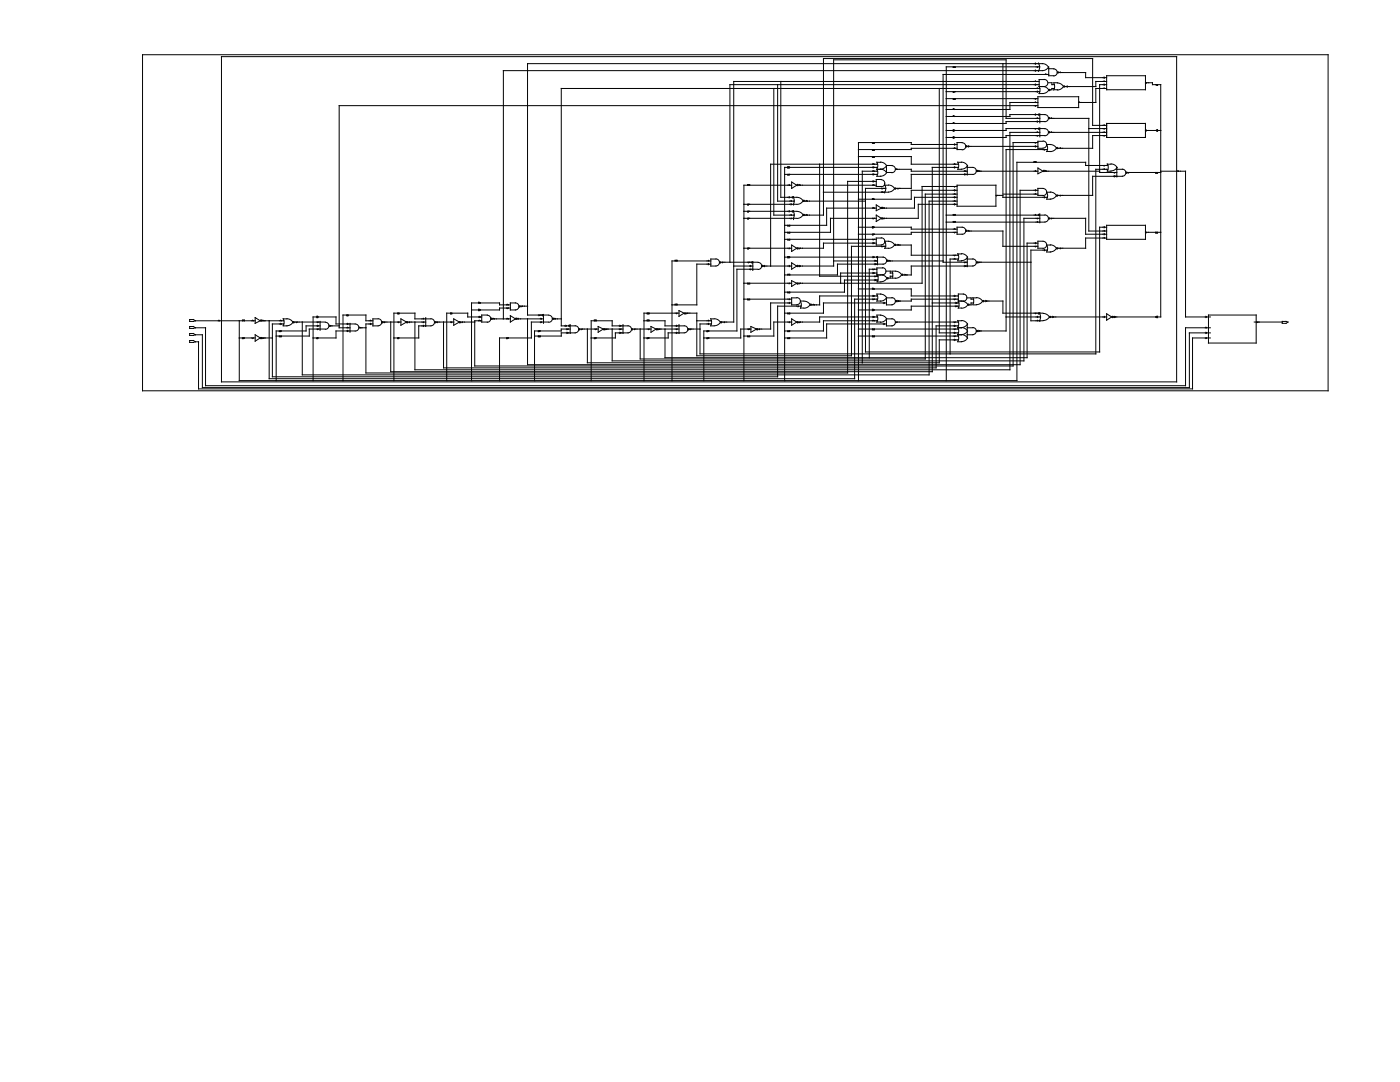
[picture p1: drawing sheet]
<svg xmlns="http://www.w3.org/2000/svg" width="279mm" height="216mm" viewBox="0 0 279 216" stroke-linecap="round" stroke-linejoin="round" font-family="sans-serif">
<g fill="none" stroke="#000" stroke-width=".2">
<path d="M28.4 10.9h236.6v67.1h-236.6zM44.2 11.3h190.6v64.9h-190.6zM154.4 17.7v25.2h4.1M155.2 16.9v23.2h3.3M155.8 16.3v23.1h2.2M187.5 17.7v48.7h3.8M188.8 19.7h18.3M188.8 18.3h18.7M190.2 13.3v.2h.4v-.2M190.2 18.3v.1l.3-.1M190.2 19.7v.1h.4v-.1M200.2 12.7v26h6.9"/>
<path d="M206.6 12.6l.2 .1-.2 .1M206.6 14l.2 .1-.2 .1M206.6 16.1l.2 .2M206.6 16.8l.2 .1-.2 .1M206.8 19.7l-.2 .1M207 17.5l.1 .2M207 18.2l.1 .1-.1 .1M207.1 19.3h8.2v2.2h-8.2zM207.1 13.3l-.1 .2M207.3 12.6v.1M207.3 14.1v.1M207.3 12.7l.2 .7-.2 .7"/>
<path d="M207.4 17.3l.2 .7-.2 .7M207.4 15.9h1a.7 .7 0 0 1 .7 .7 .7 .7 0 0 1-.7 .7h-1zM207.4 16.3h-61v48h-2.4M207.4 18.7h.8M207.4 16.9h-61.7v35.4M207.5 17.7h-95.5v47.3h1.4M207.5 13.3h-18.7v62.6M208 12.7a1.4 1.4 0 0 1 1.2 .7 1.4 1.4 0 0 1-1.2 .7h-107.5v49.5M208 12.7h-102.7v50.2h2.9M208.1 17.3a1.4 1.4 0 0 1 1.2 .7 1.4 1.4 0 0 1-1.2 .7M208.7 14.7l.2 .2M209.2 16.5h.7v.4h.5"/>
<path d="M209.3 13.3v1.8h1M209.3 14.9h-21.1v37.4h4.8M209.3 13.7h1M210.3 16.6l.2 .7-.2 .7M210.3 13.7a.7 .7 0 0 1 .7 .7 .7 .7 0 0 1-.7 .8M210.3 17.9h.8M210.3 16.5h.8M210.4 17.7h-.5v.2h-.3M211 16.6a1.4 1.4 0 0 1 1.2 .7 1.4 1.4 0 0 1-1.2 .7M211.3 14.5h5.4v1h4.2M211.6 14.4l.1 .1M213 17.1l.1 .2-.1 .1"/>
<path d="M220.3 15.4l.2 .1-.2 .1M220.3 16.1l.2 .2M220.3 16.8l.2 .1-.2 .1M220.3 17.5l.2 .2M220.9 15.1h7.7v2.8h-7.7zM220.9 16.9h-1.4v17.5h3.4M220.9 16.3h-2.2v1h-6.2M220.9 17.7h-2.2v2.7h-3.4M228.6 16.5h1.4v.4h1.6v46.3h-.6M228.9 16.5l-.2 .1M230.8 16.9l.1 .1 .1-.1M149.2 37v-.2h.4v.2"/>
<path d="M156.6 34.8h18.5M157.2 33.4h-.6v42.5M157.2 33.3h.3v.2h-.3zM157.2 34.8v.1h.3v-.1M157.5 33.4h17.6M157.5 36.8l.1 .2M157.5 39.2l.1 .2-.1 .1M158 37h-9.5v38.9M158 36.3l1 .7-1 .6zM158.3 39.4l.2 .7-.2 .7M158.4 39.2v.2h.6M159.1 39.4a1.4 1.4 0 0 1 1.2 .7 1.4 1.4 0 0 1-1.2 .7"/>
<path d="M159.4 37h15.5M159.5 36.8l.3 .2M163.6 32.8v22.3h11.7M164.3 38.4h13M171.3 31.2h10.6v1.6h9.4M174.1 28.4v.2h.4v-.2M174.1 29.8v.2h.4v-.2M174.1 31.2v.2h.4v-.2M174.1 39.8v-.2l.3 .2M174.2 32.6l.3 .2M174.2 33.3l.3 .1-.3 .1M174.2 34l.3 .2"/>
<path d="M174.2 34.7l.3 .1-.3 .1M174.2 36.1l.3 .1-.3 .1M174.2 36.8l.3 .2M174.9 36.2h-5.7v38.2h-96.2v-9.8h1.4M175 32.4l.2 .9a.7 .7 0 0 0 0 .9l-.2 1M175 32.4h.8M175 33.8h.8M175 35.2h.8M175.1 32.8h-21.3v20.3M175.1 34.2h-3v38.2M175.7 32.4a1.4 1.4 0 0 1 1.2 .7 1.4 1.4 0 0 1-1.2 .7 1.4 1.4 0 0 1 1.2 .7 1.4 1.4 0 0 1-1.2 .7M175.9 35.9a.7 .7 0 0 1 .7 .7 .7 .7 0 0 1-.7 .7"/>
<path d="M175.9 35.8h-1v1.4h1M176 38.2l.3 .2M176.3 37.6l-.3 .1M176.5 36.6v.4h.8M176.5 38.4v.1M176.6 36.9l.2 .7-.2 .7M176.8 37.6h-4.1v32.6h46.8v-24.9h1.4M177.3 36.9a1.4 1.4 0 0 1 1.2 .7 1.4 1.4 0 0 1-1.2 .7M178 33.1a.7 .7 0 0 1 .7 .7 .7 .7 0 0 1-.7 .7M178.1 33h-1.2v1.4h1.2M178.7 33.8h3.2v.4h11.1M178.8 33.7l.3 .1"/>
<path d="M179.5 37.6l-.3 .1M188.8 27.4h1.4M188.8 26h1.4M190.2 25.9l.3 .1-.1 .2h-.2zM190.2 21.8v-.1l.3 .1M190.2 23.2v-.1l.3 .1M190.2 24.6v-.1l.3 .1M190.2 27.3l.3 .1-.1 .2h-.2zM190.5 29.5l.1 .1M190.5 28.7l.1 .1-.1 .2M190.5 32.6l.1 .2M190.5 33.3l.1 .1-.1 .1"/>
<path d="M190.5 37.8l.1 .2-.1 .1M190.5 38.6l.1 .1M190.5 39.2l.1 .2-.1 .1M190.6 37.2l-.1 .1M191 37h7.8v4.1h-7.8zM191 28.8h-9.1v-.4h-10.6v47.5M191 29.6h-9.1v.2h-10.6M191 37.2h-7v19.3h-24.6M191 39.4h-8.5v2.1h-6.4M191 38h-9.1v1.8h-10.6M191 38.7h-6.3v32.9h-56.9v-5.9M191.1 32.4h.8"/>
<path d="M191.3 33.4h-5.2v40.8h-108.1v-9.9M191.9 32.4a1.4 1.4 0 0 1 1.2 .7 1.7 1.7 0 0 1-2 .7l.2-.7-.2-.7M192 28.4h-1v1.4h1M192 28.5a.7 .7 0 0 1 .7 .7 .7 .7 0 0 1-.7 .7M192.5 34l.3 .2M192.5 34.7l.3 .1-.3 .1M193 33v1.9M193 33.4h1.2M193 29.2h14.1M193.3 29.1l.1 .1-.1 .1M194.1 33.4a.7 .7 0 0 1 .7 .7 .7 .7 0 0 1-.7 .7M194.2 34.8h-12.3v2.8h-3.1"/>
<path d="M195.1 34.2h12M195.3 34l.3 .2M198.8 39h1.4v.4h8.8M199 39l-.1 .1M206.4 32.4v-.1h.4v.1M206.6 34l.2 .2M206.6 22.7l.2 .2-.2 .1M206.6 37.8l.2 .2-.2 .1M206.6 38.6l.2 .1M206.6 29.1l.2 .1-.2 .1M206.6 20.3l.2 .1M206.8 21.1l-.2 .1"/>
<path d="M206.8 25.7l-.2 .1M206.8 28.4l-.2 .2M207 23.5l.1 .1M207 24.1l.1 .2-.1 .1M207 26.3l.1 .1M207.1 33.5l1.1 .7-1.1 .5zM207.1 28.4h-4.9v44.6h-107.5v-9h1.4M207.1 21.1h-139.4v44.3h2.2M207.1 20.4h-5.6v1.4h-12.7M207.1 38h-3.5v34.8h-98.3v-9.2M207.1 27.1l-.1 .1M207.3 22.9h-5.8v.3h-12.7"/>
<path d="M207.3 25.7h-6.5v.3h-10.3M207.5 22.9h1a.7 .7 0 0 1 .7 .7 .7 .7 0 0 1-.7 .7M207.5 23.6h-6.7v-11.7h-34.4v41.2h-7M207.5 22.7v1.8M207.5 25.5v1.8M207.5 25.7h1M207.5 26.4h-6v47.4h-118.7v-9.5M208.2 28.2h-1.1v1.4h1.1M208.2 37.6h-1.1v1.4h1.1M208.2 37.6a.7 .7 0 0 1 .7 .7 .7 .7 0 0 1-.7 .7M208.2 28.1a.7 .7 0 0 1 .7 .7 .7 .7 0 0 1-.7 .7M208.4 39.2l.1 .2-.1 .1"/>
<path d="M208.5 27.1h-7.7v.3h-10.3M208.5 24.3h-7.7v.3h-12M208.5 34.2h11M208.5 29.8l-.1 .2M208.5 25.7a.7 .7 0 0 1 .7 .7 .7 .7 0 0 1-.7 .7M208.7 34l.2 .2M208.9 38.3l.2 .7-.2 .7M208.9 38.4h.8M208.9 39.8h.8M209 29.8h-8.2v36.2h-5.7M209.6 23.6h7.7v22.5h3.6M209.6 26.4h11.3"/>
<path d="M209.6 38.3a1.4 1.4 0 0 1 1.2 .7 1.4 1.4 0 0 1-1.2 .7M209.6 28.8a1.4 1.4 0 0 1 1.2 .7 1.4 1.4 0 0 1-1.2 .7M209.7 28.8h-.8l.2 .7-.2 .7h.8M209.8 26.3l.1 .1M209.8 23.5l.1 .1M211.6 29.5l.1 .1M211.7 39l-.1 .1M215.4 20.3l.1 .1M217.3 25.7h3.6M220.3 33.7l.2 .1M220.3 24.9l.2 .1M220.3 26.3l.2 .1"/>
<path d="M220.5 33l-.2 .1M220.5 25.7l-.2 .1M220.5 27.1l-.2 .1M220.9 24.6h7.7v2.8h-7.7zM220.9 25h-2.8v-13.3h-53.8v31.2h-3.8M220.9 27.1h-2.8v2.5h-7M221 32.8h.7M221 34.2h.7M221 32.7l.2 .7-.2 .7M221.1 33h-4.4v-.6h-13.8v43.5h-155.1v-11.9M221.1 33.8h-2.4v36.8h-79v-6h2.3M221.7 32.7a1.4 1.4 0 0 1 1.2 .7 1.4 1.4 0 0 1-1.2 .7"/>
<path d="M222.4 35.1l.2 .1-.2 .1M222.6 34.4l-.2 .1M222.9 33.8h1.1M222.9 33.4v1.9M224 33.8a.7 .7 0 0 1 .7 .7 .7 .7 0 0 1-.7 .7M224 35.2h-5.9v3.8h-7M224.9 34.4h6.7M225.4 34.4l-.2 .1M228.6 26h2.2M228.7 25.9l.2 .1-.2 .2M230.6 34.4v.1h.4v-.1M230.8 26l.2-.1v.3z"/>
<path d="M231 26h.6M231.6 34.2h5v29h5M235.1 34l.1 .2M134.7 52.1v-.2h.4v.2M141.4 52.6l.1 .1-.1 .1M141.4 51.9l.1 .2M141.9 52.1h-7.8v23.8M141.9 52.7h-2.8v8.1h-5M142.9 51.7a.7 .7 0 0 1 .7 .7 .7 .7 0 0 1-.7 .7h-1v-1.4h1M143.9 52.3h6.1M144.3 52.3l-.2 .2M146.4 53.1h3.8"/>
<path d="M148.5 49.5h9.5M148.5 43.6h10.5M148.5 59.7h9.5M148.5 42.2h9.5M148.5 40.8h10.5M148.5 56.5h9.5M149.2 40.8v.1l.2-.1M149.2 42.2v.1l.2-.1M149.2 43.6v.1l.2-.1M149.2 49.5v.2l.2-.2M149.2 56.5v.1h.4v-.1M149.2 59.7v.1h.4v-.1"/>
<path d="M149.6 52.3l-.2 .2M149.7 53l.2 .1-.2 .1M149.9 53.7l-.2 .1M150.2 52.3h1.1M150.2 52.2v1.8M151.3 53.7h-4.2v12.3h-6.6v9.9M151.3 52.4a.7 .7 0 0 1 .7 .7 .7 .7 0 0 1-.7 .7M152.3 53.1h5.7M152.5 53l.2 .1-.2 .1M156.6 47.8h18.3M156.6 51.3h.6M157.2 46.4v.1h.4v-.1"/>
<path d="M157.2 45v.1h.4v-.1M157.2 47.8v.1h.4v-.1M157.2 51.2h.3v.2h-.3zM157.2 54.9v-.2h.4v.2M157.2 58.3v.1h.4v-.1M157.5 51.3h17.4M157.5 42l.1 .2-.1 .1M157.5 53l.1 .1-.1 .1M157.6 49.5l-.1 .2M157.6 56.5l-.1 .1M157.6 59.7l-.1 .1M157.9 42.8l.1 .1"/>
<path d="M157.9 40.6l.1 .2-.1 .1M157.9 40l.1 .1M158 48.9l1 .6-1 .7zM158 52.5l1 .6-1 .6zM158 56l1 .5-1 .7zM158 43.6l-.1 .1M158.3 42.2l.2 .7-.2 .7M158.4 42v.2h.6M158.4 40.8v.1M158.4 43.6v.2M159 59.4h-1v1.4h1M159 59.4a.7 .7 0 0 1 .7 .7 .7 .7 0 0 1-.7 .7"/>
<path d="M159.1 42.2a1.4 1.4 0 0 1 1.2 .7 1.4 1.4 0 0 1-1.2 .7M159.5 53l.3 .1-.3 .1M159.8 49.5l-.3 .2M159.8 56.5l-.3 .1M160.5 40.1h12.2M160.9 42.8l.3 .1M160.9 40l.3 .1M166.4 52.1h8.7M171.3 45.3h2.8M171.3 57.7h10.6v1.4h9.4M174.1 45.2l.3 .1-.2 .2h-.1zM174.1 46.7v.2l.3-.2"/>
<path d="M174.1 57.7v-.2l.3 .2M174.2 54.4l.3 .1-.3 .1M174.2 48.4l.3 .1-.3 .1M174.2 41.4l.3 .1M174.2 58.9l.3 .2-.3 .1M174.2 51.2l.3 .1-.3 .1M174.4 45.3h7.5v.4h9.1M174.5 53.7l-.3 .1M174.5 47.8l-.3 .1M174.5 43.6l-.3 .1M174.5 59.7l-.3 .1M174.6 55.8l.3 .1-.3 .1"/>
<path d="M174.6 51.9l.3 .2M174.6 52.6l.3 .1-.3 .1M174.9 41.5h-9.9v3.5h-8.4M174.9 40.9l1 .6-1 .5zM174.9 42.9l1 .7-1 .6zM174.9 48.5h-10.6v1h-4.9M174.9 43.6h-9.2v2.8h-9.1M174.9 55.1l-.3 .1M175 58.7l.2 .7-.2 .7M175 56.3h.8M175 54.5h-7.2v2M175 53.7h-1.5v17.7"/>
<path d="M175 58.7h.8M175.1 54.8l.2 .7-.2 .7M175.1 59.1h-11.5v1.7h-1.7M175.1 59.7h-4.5v15.9h-116.9v-11.6M175.1 51.3h1.2M175.1 51.2v1.6M175.3 55.9h-6.8v2.4h-11.9M175.7 58.7a1.4 1.4 0 0 1 1.2 .7 1.4 1.4 0 0 1-1.2 .7M175.8 54.8a1.4 1.4 0 0 1 1.2 .7 1.4 1.4 0 0 1-1.2 .7M175.9 47.5a.7 .7 0 0 1 .7 .7 .7 .7 0 0 1-.7 .7M175.9 47.5h-1v1.4h1M176.1 53.4a.7 .7 0 0 1 .7 .7 .7 .7 0 0 1-.7 .7"/>
<path d="M176.1 53.5h-1.1v1.4h1.1M176.2 51.3a.7 .7 0 0 1 .7 .7 .7 .7 0 0 1-.7 .7M176.3 52.7h-9.2v2.2h-10.5M176.3 49.1l-.3 .2M176.4 41.4l.1 .1M176.5 48.1h.8M176.5 49.5h.8M176.5 43.6l-.1 .1M176.6 48.2l.2 .7-.2 .7M176.8 54.1h.9v.4h.5M176.8 49.1h-6.9v21.9h-30.8v-8.5h-2.2M177.2 52.1h11"/>
<path d="M177.3 48.2a1.4 1.4 0 0 1 1.2 .7 1.4 1.4 0 0 1-1.2 .7M177.4 51.9l.3 .2M178 54.1l.2 .7-.2 .7M178 59.4a.7 .7 0 0 1 .7 .7 .7 .7 0 0 1-.7 .7M178.1 54.1h.6M178.1 55.5h.6M178.1 59.4h-1.2v1.4h1.2M178.2 55.1h-.5v.4h-.4M178.7 54.1a1.4 1.4 0 0 1 1.2 .7 1.4 1.4 0 0 1-1.2 .7M178.8 48.9h3.1v2h9.4M179.2 48.8l.3 .1M179.2 59.9l.3 .2-.3 .1"/>
<path d="M180.6 54.7l.2 .2M188.8 42.9h18.5M190.2 42.9v-.1h.4v.1M190.2 44.3v-.1h.4v.1M190.5 51.6l.1 .1M190.5 45.6l.1 .1M190.5 58.9l.1 .2-.1 .1M190.5 40l.1 .1M190.5 40.6l.1 .2-.1 .1M190.6 50.9l-.1 .2M190.6 46.4l-.1 .1M190.6 59.7l-.1 .1"/>
<path d="M191 45.3h1a.7 .7 0 0 1 .7 .7 .7 .7 0 0 1-.7 .7h-1zM191 46.4h-9.1v.3h-10.6M191 40.8h-7.7v2.8h-7.2M191 40.1h-5.6v34.7h-125.1v-10.5M191.1 50.7h.8M191.1 52.1h.8M191.1 50.6l.2 .7-.2 .7M191.3 58.7h1a.7 .7 0 0 1 .7 .7 .7 .7 0 0 1-.7 .7h-1zM191.3 51.7h-1.7v18.9M191.3 59.7h-9.4v.4h-3M191.9 50.6a1.4 1.4 0 0 1 1.2 .7 1.4 1.4 0 0 1-1.2 .7M192.5 53l.3 .1-.3 .1"/>
<path d="M192.8 52.3l-.3 .2M192.9 59.4h.9v.3h.5M193 46.1h7.2v3h6.9M193 51.7h1.2M193 51.3v1.9M193.3 46l.1 .1M194.1 59.4l.2 .7-.2 .7M194.1 51.7a.7 .7 0 0 1 .7 .7 .7 .7 0 0 1-.7 .7M194.2 53.1h-12.3v1.8h-1.7M194.2 59.4h.6M194.9 59.4a1.4 1.4 0 0 1 1.2 .7 1.4 1.4 0 0 1-1.2 .7M195.1 52.3h10.6"/>
<path d="M195.6 52.3l-.3 .2M196.7 59.9l.3 .2-.3 .1M206.6 42.8l.2 .1M206.6 48.4l.2 .1-.2 .1M206.8 49.1l-.2 .2M207 44.2l.1 .1M207.1 48.5h-2.1v22.9h-72.3v-5.7M207.1 43.6l-.1 .1M207.5 42.9h1a.7 .7 0 0 1 .7 .7 .7 .7 0 0 1-.7 .7h-19.7M207.5 43.6h-3.2v28.4h-82.1v-6.3M207.5 42.7v1.7M208.2 48.1h-1.1v1.4h1.1"/>
<path d="M208.2 48.2a.7 .7 0 0 1 .7 .7 .7 .7 0 0 1-.7 .7M208.4 49.8l.1 .1-.1 .1M208.9 48.9l.2 .7-.2 .7M208.9 48.9h.8M208.9 50.3h.8M209 49.9h-3.3v14.1h2.5M209.6 43.6h7.1v3.1h4.2M209.6 48.9a1.4 1.4 0 0 1 1.2 .7 1.4 1.4 0 0 1-1.2 .7M209.9 43.6l-.1 .1M211.7 49.5l-.1 .2M220.3 45.2l.2 .1-.2 .2M220.3 46l.2 .1"/>
<path d="M220.3 46.6l.2 .1-.2 .2M220.3 47.4l.2 .1M220.9 45h7.7v2.8h-7.7zM220.9 47.5h-4.2v2h-5.6M228.6 46.4h3M228.9 46.4l-.2 .1M230.6 46.4v.1h.4v-.1M37.8 66.5h.8l.4 .3-1.2 .1zM37.8 63.8h.8l.4 .2-1.2 .1zM37.8 65.2h.8l.4 .2-1.2 .1zM37.8 67.9h.8l.4 .3-1.2 .1zM39 64h11.9"/>
<path d="M39 65.4h2v11.6h195.6v-11.6h5M43.7 63.9l.1 .1M47.8 67.4h3.1M48.4 67.4v.2h.2v-.2M48.4 64v-.1h.4v.1M50.4 63.9l.1 .1M50.5 67.4l-.1 .2M50.9 63.4l1 .6-1 .5zM50.9 66.8l1 .6-1 .7zM52.2 64h4.4M52.2 67.4h2.2M52.5 63.9l.2 .1"/>
<path d="M52.7 67.4l-.2 .2M55.8 66v.2h.2v-.2M55.8 67.1v.1h.3v-.1M56 63.9l.1 .1M56 64.5l.1 .1-.1 .2M57.2 63.6a1.4 1.4 0 0 1 1.3 .7 1.4 1.4 0 0 1-1.3 .7M57.3 63.6h-.8l.2 .7-.2 .7h.8M58.8 64.3h6.1M59.3 64.3l-.1 .1M63.2 63.2h-.7v12.7M63.2 63.1h.2v.3h-.2zM63.2 67.4v.2l.2-.2"/>
<path d="M63.4 63.2h3.7v1.4h3.8M63.4 64.9l.1 .1-.1 .2M63.5 64.3l-.1 .1M63.5 65.7l-.1 .1M63.9 65h-2.8v1h-6v9.9M63.9 64.1v1.8M64.9 65.7h-3.2v1.4h-6.6M64.9 64.3a.7 .7 0 0 1 .7 .7 .7 .7 0 0 1-.7 .7M65.7 65h2M65.8 64.9l.2 .1-.2 .2M69.2 62.9v.1h.3v-.1M69.3 64.5l.2 .1-.2 .2"/>
<path d="M69.3 65.3l.2 .1M69.3 65.9l.2 .1-.2 .2M69.9 64.5v1.8M70.9 66h-3.8v1.4h-4.6M70.9 64.7a.7 .7 0 0 1 .7 .7 .7 .7 0 0 1-.7 .7M71.6 65.4h1.4M71.8 65.3l.2 .1M73.9 64.5l.1 .1-.1 .2M73.9 63.9l.1 .1M74.4 64h-1.4v-1.1h-4.5v13M75.4 63.6h-1v1.4h1M75.5 63.6a.7 .7 0 0 1 .7 .7 .7 .7 0 0 1-.7 .7"/>
<path d="M76.5 64.3h3.5M76.8 64.3l-.1 .1M79.4 67.4v.2l.1-.2M79.4 62.5v.1h.2v-.1M79.6 64.3l-.1 .1M80 63.6l1.2 .7-1.2 .6zM81.4 64.3h3.6M81.8 64.3l-.1 .1M84.5 64.9l.1 .1-.1 .2M84.5 63.5l.1 .1M84.6 64.3l-.1 .1M85 63.4v1.8"/>
<path d="M86 63.6h-3.2v-1.1h-4.2v13.4M86 65h-2.4v2.4h-5M86 63.6a.7 .7 0 0 1 .7 .7 .7 .7 0 0 1-.7 .7M87 64.3h3.6M87.4 64.3l-.2 .1M88.5 64.3v9.1h98.3v-8.4h4.5M89.9 62.5v.1h.3v-.1M90.2 64.3l-.2 .1M90.6 63.6l1.1 .7-1.1 .6zM91.9 64.3h2.8M92.3 64.3l-.1 .1M94.1 61.8h1.4"/>
<path d="M95.5 61.7l.3 .1-.3 .2zM95.5 60.5v-.2l.3 .2M95.6 63.1l.3 .1-.3 .2M95.6 63.9l.3 .1M96.1 63.2h-2.8v-.7h-4.1v13.4M97.2 62.9a.7 .7 0 0 1 .7 .7 .7 .7 0 0 1-.7 .7M97.3 62.9h-1.2v1.4h1.2M98.2 63.6h3.7M98.4 63.5l.3 .1M101.1 67.4v.2l.2-.2M101.2 60.7l.3 .1M101.2 63.5l.3 .1"/>
<path d="M101.5 61.5l-.3 .1M101.9 60.8h-2.2v-.3h-5.6v15.4M101.9 61.5h-2.2v.3h-3.9M101.9 63l1 .6-1 .7zM102.9 60.4a.7 .7 0 0 1 .7 .7 .7 .7 0 0 1-.7 .7h-1v-1.3h1M103.1 63.6h5.4M103.4 63.5l.1 .1M103.9 61.1h1.4M104.3 61.1l-.2 .1M107.4 66v.2l.3-.2M107.4 67.1v.1h.4v-.1M107.8 62.9l-.2 .1"/>
<path d="M108 63.5l.1 .1M108.1 64.3l-.1 .1M108.5 62.9h1M108.5 62.7v1.8M109.5 64.3h-3.5v3.1h-6.3v8.5M109.5 62.9a.7 .7 0 0 1 .7 .7 .7 .7 0 0 1-.7 .7M110.5 63.6h1.5M110.7 63.5l.2 .1M112.9 64.9l.1 .1-.1 .2M113.2 66.3l.2 .1-.2 .1M113.4 65.7l-.2 .1M113.8 65h1a.7 .7 0 0 1 .7 .7 .7 .7 0 0 1-.7 .7h-2.8v.7h-5.3"/>
<path d="M113.8 65.7h-1.8v.3h-5.3v9.9M113.8 64.8v1.7M115.8 65.7h3.6M116.2 65.7l-.1 .1M117.2 65.7v6.7h70.3v-4.6h3.8M118 67.4h4.8v-1h2.5a.7 .7 0 0 0 .7-.7 .7 .7 0 0 0-.7-.7h-3.1v-1h-4.2v11.9M118.6 67.4v.2l.3-.2M118.6 64v-.1h.4v.1M119 65.7l-.1 .1M119.4 65.2l1 .5-1 .6zM120.7 65.7h3.6M121.2 65.7l-.3 .1"/>
<path d="M123.7 64.9l.3 .1-.3 .2M123.7 66.3l.3 .1-.3 .1M124 65.7l-.3 .1M124.3 64.8v1.7M126.4 65.7h3.5M126.7 65.7l-.1 .1M128.5 64h4.2v1h3.8M129.2 67.4v.2l.2-.2M129.2 62.5v.1h.3v-.1M129.2 64v-.1h.3v.1M129.5 65.7l-.1 .1M129.9 65.2l1 .5-1 .6z"/>
<path d="M131.2 65.7h4.3M131.7 65.7l-.3 .1M134.7 60.8v-.1h.4v.1M135 66.3l.1 .1-.1 .1M135 64.9l.1 .1-.1 .2M135.1 65.7l-.1 .1M135.1 62.5l-.1 .1M135.5 62l1 .5-1 .6zM135.5 64.8v1.7M135.5 62.5h-7v13.4M136.5 66.4h-3.1v1h-4.9M136.6 65a.7 .7 0 0 1 .7 .7 .7 .7 0 0 1-.7 .7"/>
<path d="M137.3 62.5l-.3 .1M137.5 65.7h2.2M137.9 65.7l-.1 .1M139.1 64h2.9M141.1 67.4v.2l.3-.2M141.1 66v.2l.3-.2M141.4 63.9l.1 .1M141.4 64.5l.1 .1-.1 .2M142.5 63.6h-.7l.2 .7-.2 .7h.7M142.6 63.6a1.4 1.4 0 0 1 1.2 .7 1.4 1.4 0 0 1-1.2 .7M144.7 64.3l-.2 .1M149.2 67.1v.1h.4v-.1"/>
<path d="M149.6 65.7l-.2 .1M149.9 65.7h-2.1v1.7h-7.3M149.9 65.2l1.1 .5-1.1 .6zM151.6 65.7l-.1 .1M157.2 67.4v.2h.3v-.2M157.2 66v.2h.3v-.2M157.2 62.5v.1h.4v-.1M157.5 60.3l.1 .2-.1 .1M157.6 64.3l-.1 .1M158 64.3h-3.6v2.8h-5.9M158 63.6l1 .7-1 .6zM158 60.5h-4.2v5.2h-2.5"/>
<path d="M159.4 61.1l-.1 .1M159.8 61.5h.6M159.8 64.3l-.3 .1M159.9 61.1h-4.7v14.1h-100.8v-10.6h2.2M160.4 60.1h-.7l.2 .7-.2 .7M160.5 60.1a1.4 1.4 0 0 1 1.2 .7 1.4 1.4 0 0 1-1.2 .7M162.3 60.7l.3 .1M171.3 65.7h20M171.3 61.8h2.8M171.3 67.1h20M174.1 61.7l.3 .1-.2 .2h-.1zM174.1 65.7v.1h.4v-.1"/>
<path d="M174.1 67.1v.1h.4v-.1M174.2 63.1l.3 .1-.3 .2M174.2 63.9l.3 .1M175 62.9l.2 .7-.2 .7M175 62.9h.8M175 64.3h.8M175 60.1h.8M175.1 63.2h-11.5v1.1h-4.2M175.1 64h-10.8v2h-7.7M175.7 62.9a1.4 1.4 0 0 1 1.2 .7M176.4 60.3l.1 .2-.1 .1M176.4 64.5l.1 .1-.1 .2"/>
<path d="M176.9 63.6h1.2M176.9 63.6v1.4h1.2M176.9 60.5h-12.6v2h-7.7M176.9 64.6h-11.9v2.8h-8.4M176.9 63.6a1.4 1.4 0 0 1-1.2 .7M178 63.6a.7 .7 0 0 1 .7 .7 .7 .7 0 0 1-.7 .7M178.7 64.3h12.6M179.1 64.3l-.3 .1M186.1 60.5h5.3M190.5 64.9l.1 .1-.1 .2M190.5 66.3l.1 .1-.1 .1M190.5 67.7l.1 .1-.1 .1"/>
<path d="M190.6 65.7l-.1 .1M190.6 67.1l-.1 .1M190.6 64.3l-.1 .1M190.8 60.3l.2 .2-.2 .1M191 61.1l-.2 .1M191.1 64h.8M191.1 65.4h.8M191.1 66.8h.8M191.1 68.2h.8M191.1 64l.2 .9a.7 .7 0 0 0 0 .9v.5a.7 .7 0 0 0 0 .9l-.2 1M191.2 60.1l.2 .7-.2 .7M191.3 61.5h.6"/>
<path d="M191.4 61.1h-9.5v.7h-7.5M191.9 64a1.4 1.4 0 0 1 1.2 .7 1.4 1.4 0 0 1-1.2 .7 1.4 1.4 0 0 1 1.2 .7 1.4 1.4 0 0 1-1.2 .7 1.4 1.4 0 0 1 1.2 .7 1.4 1.4 0 0 1-1.2 .7M191.9 60.1a1.4 1.4 0 0 1 1.3 .7 1.4 1.4 0 0 1-1.3 .7M193 64.6v2.8M193 65.4h1.2M193 66.8h1.2M194.1 65.4a.7 .7 0 0 1 .7 .7 .7 .7 0 0 1-.7 .7M194.2 60.8h.6M194.3 60.5h-.5v.3h-.4M195.3 65.9l.3 .1-.3 .2M196.3 60.1h3.9v2.4h7.1M200.8 63.2h6.8"/>
<path d="M206.8 62.5l-.2 .1M207 63.1l.1 .1-.1 .2M207 63.9l.1 .1M207.5 62.5l.2 .7-.2 .8M207.5 62.4v.1h.7M207.5 64v.1M208.2 62.5a1.4 1.4 0 0 1 1.2 .7 1.4 1.4 0 0 1-1.2 .8M209.7 63.2h11.2M210.1 63.1l.2 .1-.2 .2M220.3 63.1l.2 .1-.2 .2M220.9 62.6l1 .6-1 .7zM222.1 63.2h8.7"/>
<path d="M222.4 63.1l.2 .1-.2 .2M230.8 63.2l.2-.1v.3zM240.7 66.3l.1 .1-.1 .1M240.7 65.3l.1 .1M240.7 63.1l.1 .1-.1 .2M240.8 67.4l-.1 .2M241.2 62.9h9.5v5.6h-9.5zM241.6 66.4h-4.2v10.9h-197v-10.5h-1.4M241.6 67.4h-3.6v10.2h-198.4v-9.4h-.6M250.3 64.3h5.6M251.1 64.3l-.3 .1M255.9 64.1l1.1 .2-.3 .2h-.8z"/>
<circle cx="209.4" cy="18" r=".14"/>
<circle cx="211.1" cy="14.4" r=".14"/>
<circle cx="212.4" cy="17.3" r=".14"/>
<circle cx="158.2" cy="39.4" r=".14"/>
<circle cx="159.2" cy="36.9" r=".14"/>
<circle cx="178.7" cy="37.6" r=".14"/>
<circle cx="192.9" cy="29.2" r=".14"/>
<circle cx="195" cy="34.1" r=".14"/>
<circle cx="207.3" cy="25.7" r=".14"/>
<circle cx="207.3" cy="22.9" r=".14"/>
<circle cx="208.3" cy="34.1" r=".14"/>
<circle cx="209.4" cy="26.4" r=".14"/>
<circle cx="209.4" cy="23.6" r=".14"/>
<circle cx="211" cy="29.5" r=".14"/>
<circle cx="211" cy="39" r=".14"/>
<circle cx="224.8" cy="34.5" r=".14"/>
<circle cx="143.7" cy="52.4" r=".14"/>
<circle cx="150.1" cy="52.4" r=".14"/>
<circle cx="152.2" cy="53.1" r=".14"/>
<circle cx="158.2" cy="42.2" r=".14"/>
<circle cx="159.2" cy="56.6" r=".14"/>
<circle cx="159.2" cy="49.6" r=".14"/>
<circle cx="159.2" cy="53.1" r=".14"/>
<circle cx="160.4" cy="42.9" r=".14"/>
<circle cx="160.4" cy="40.1" r=".14"/>
<circle cx="175" cy="51.3" r=".14"/>
<circle cx="176" cy="43.6" r=".14"/>
<circle cx="176" cy="41.5" r=".14"/>
<circle cx="177.1" cy="52" r=".14"/>
<circle cx="177.1" cy="55.5" r=".14"/>
<circle cx="178.7" cy="48.9" r=".14"/>
<circle cx="180.1" cy="54.8" r=".14"/>
<circle cx="192.9" cy="46" r=".14"/>
<circle cx="195" cy="52.4" r=".14"/>
<circle cx="207.3" cy="42.9" r=".14"/>
<circle cx="209.4" cy="43.6" r=".14"/>
<circle cx="211" cy="49.6" r=".14"/>
<circle cx="52.1" cy="67.5" r=".14"/>
<circle cx="52.1" cy="64" r=".14"/>
<circle cx="58.6" cy="64.3" r=".14"/>
<circle cx="76.3" cy="64.3" r=".14"/>
<circle cx="81.2" cy="64.3" r=".14"/>
<circle cx="86.8" cy="64.3" r=".14"/>
<circle cx="91.8" cy="64.3" r=".14"/>
<circle cx="98.1" cy="63.6" r=".14"/>
<circle cx="103" cy="63.6" r=".14"/>
<circle cx="103.7" cy="61.1" r=".14"/>
<circle cx="108.3" cy="62.9" r=".14"/>
<circle cx="110.4" cy="63.6" r=".14"/>
<circle cx="113.6" cy="65" r=".14"/>
<circle cx="115.6" cy="65.7" r=".14"/>
<circle cx="120.6" cy="65.7" r=".14"/>
<circle cx="126.2" cy="65.7" r=".14"/>
<circle cx="131.1" cy="65.7" r=".14"/>
<circle cx="136.7" cy="62.5" r=".14"/>
<circle cx="137.4" cy="65.7" r=".14"/>
<circle cx="143.9" cy="64.3" r=".14"/>
<circle cx="151.1" cy="65.7" r=".14"/>
<circle cx="159.2" cy="64.3" r=".14"/>
<circle cx="161.8" cy="60.8" r=".14"/>
<circle cx="178.8" cy="60.1" r=".14"/>
<circle cx="193.3" cy="60.8" r=".14"/>
<circle cx="195" cy="66.1" r=".14"/>
<circle cx="196.2" cy="60.1" r=".14"/>
<circle cx="207.3" cy="62.5" r=".14"/>
<circle cx="209.6" cy="63.2" r=".14"/>
<circle cx="222" cy="63.2" r=".14"/>
</g>
</svg>
